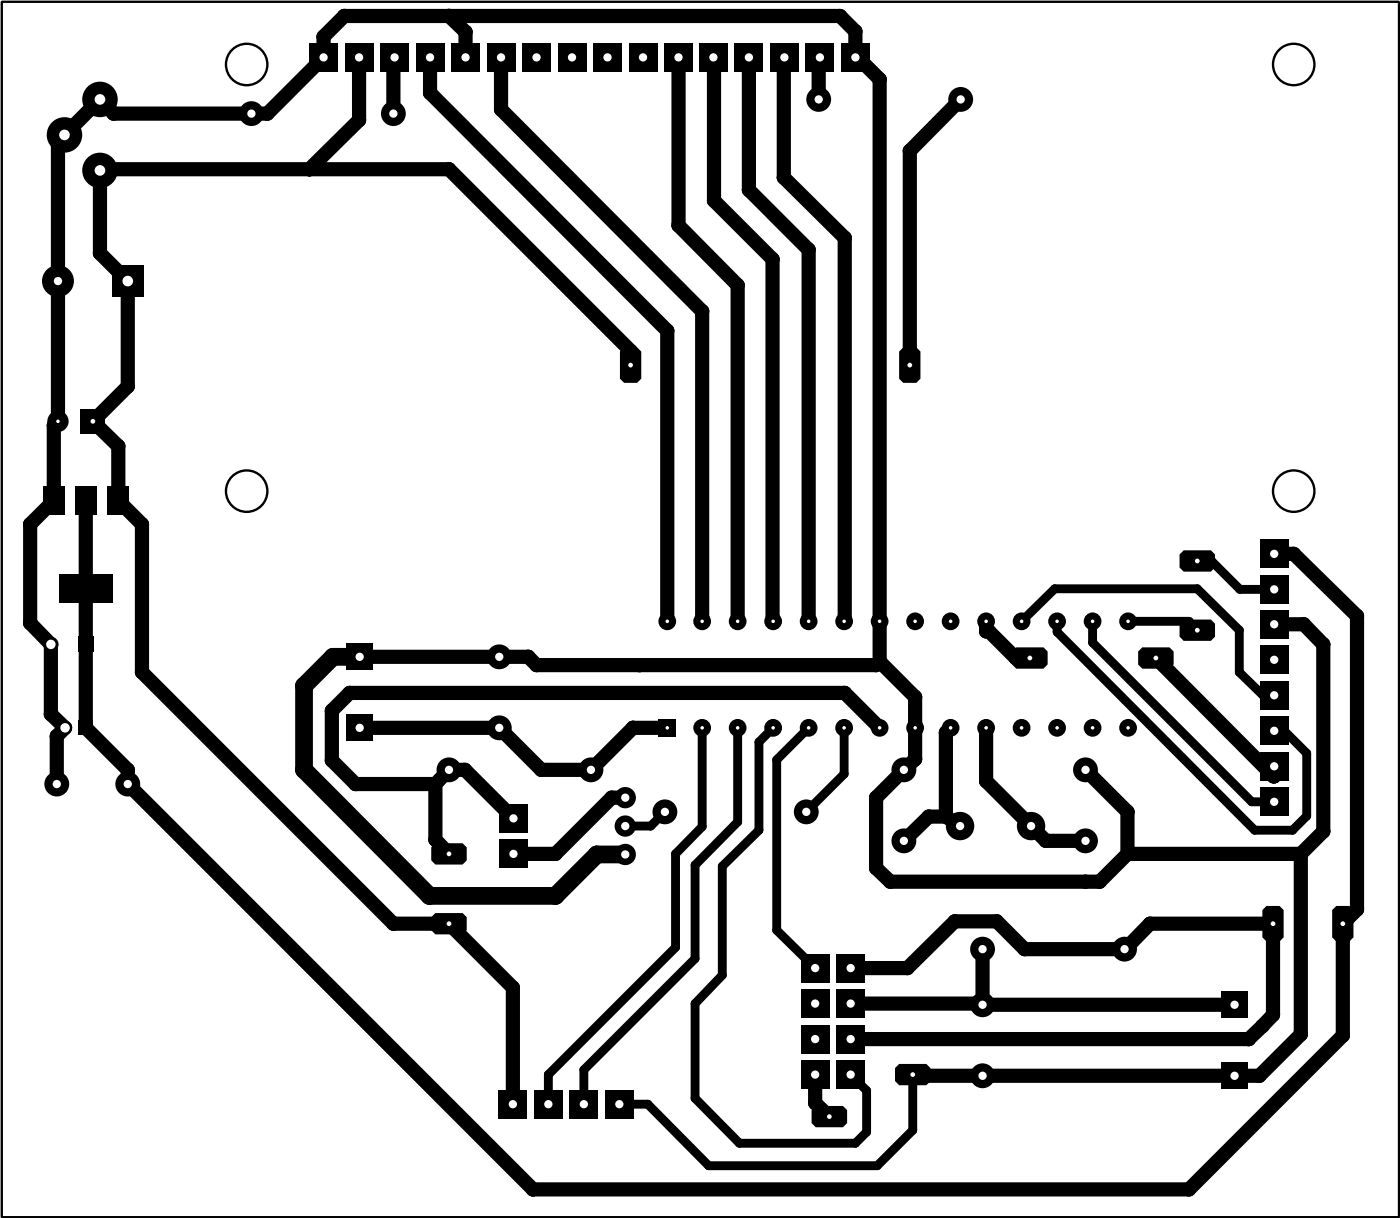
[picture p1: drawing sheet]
<svg xmlns="http://www.w3.org/2000/svg" width="100mm" height="87mm" viewBox="0 0 100 87" stroke-linecap="round" stroke-linejoin="round" font-family="sans-serif">
<g fill="none" stroke="#000" stroke-width="1">
<path d="M25.7 4.1v4.5l-3.6 3.5M28.2 4.1v.1v3.9M30.8 4.1v2.5l17 17.1v20.7M32.1 1.1l1.2 1.2v1.8M35.9 4.1v3.7l14.3 14.5v22.1M48.6 4.1v12l4.2 4.3v24M51.1 4.1v10.3l4.2 4.1v25.9M53.6 4.1v9.5l4.3 4.3v26.5M56.1 4.1v8.6l4.4 4.3-.1 27.4M58.7 4.1l-.1 .1v2.9M68.7 7.1l-3.6 3.7v15.3M6.1 35.8v16.3l3 3v1l29 29h47l11-11v-8l1-1v-21l-4.5-4.5h-1.4"/>
<path d="M45.1 26.1v-1l-13-13h-24.9v.1v5.9l1.9 2v7.5l-2.5 2.5 1.9 1.8v3.9l1.7 1.7v10.6l18 18h3.9l4.6 4.6v8.3M25.7 47h12.1l.6 .6h24.3l.2-.3M25.7 52.1h10l3 3h3.6l3-3h2.5M31.2 56.1l.9-1h1.2l3.4 3.4M31.2 56.1v4l.9 1M44.7 57.1h-.9l-4 4h-3.1M62.9 47.3v-41.6l-1.5-1.6h-.2v-1.9l-1.1-1.1h-35.5l-1.4 1.5v1.5l-4.1 4h-11l-.9-1-3.1 3v20l-.2 .3v5.4l-1.7 1.7v7.1l1.4 1.5v5l1.1 1-.6 .6v3.4M62.9 47.3l2.6 2.6v4.4l-2.8 2.8v5l1 1h15l2-2M62.9 52.1l-2.4-2.5h-35.5l-1.3 1.2v3.6l1.7 1.7h5.8M67.7 58.4h-1.2l-1.8 1.8M67.7 58.4l1 .7M68 52.1l-.3 .3v6"/>
<path d="M70.6 44.4v.8h.2l1.9 1.9h1M70.6 52.1v3.8l4.2 4.3h2.9M77.7 55.1l3 3v3M82.7 47.1l8.4 8.4 .1-.7M91.2 44.7h2.1l1.4 1.4v13.4l-1.6 1.6M58.3 76.9v2l1.1 1M60.9 71.8h9.3l.1 .1M70.3 71.9h18M70.3 67.9v4M80.5 67.9h-7.2l-2-2h-3l-3.4 3.4h-4M80.5 67.9l1.8-1.8h8.8v6.5l-1.7 1.7h-28.5M80.7 61.1h12.4"/>
<path d="M93.1 61.1v12.9l-3 3h-24.7l-.1-.1"/>
</g>
<g fill="#000">
<circle cx="4.1" cy="10.1" r=".51"/>
<circle cx="7.2" cy="18.1" r=".51"/>
<circle cx="7.2" cy="12.1" r=".51"/>
<circle cx="8.1" cy="8.1" r=".51"/>
<circle cx="19.1" cy="8.1" r=".51"/>
<circle cx="22.1" cy="12.1" r=".51"/>
<circle cx="23.2" cy="2.6" r=".51"/>
<circle cx="24.6" cy="1.1" r=".51"/>
<circle cx="25.7" cy="8.6" r=".51"/>
<circle cx="28.2" cy="4.2" r=".51"/>
<circle cx="30.8" cy="6.6" r=".51"/>
<circle cx="32.1" cy="1.1" r=".51"/>
<circle cx="32.1" cy="12.1" r=".51"/>
<circle cx="33.3" cy="2.3" r=".51"/>
<circle cx="35.9" cy="7.8" r=".51"/>
<circle cx="48.6" cy="16.1" r=".51"/>
<circle cx="51.1" cy="4.1" r=".51"/>
<circle cx="51.1" cy="14.4" r=".51"/>
<circle cx="53.6" cy="4.1" r=".51"/>
<circle cx="53.6" cy="13.6" r=".51"/>
<circle cx="55.3" cy="18.5" r=".51"/>
<circle cx="56.1" cy="4.1" r=".51"/>
<circle cx="56.1" cy="12.7" r=".51"/>
<circle cx="57.9" cy="17.9" r=".51"/>
<circle cx="58.6" cy="4.2" r=".51"/>
<circle cx="60.1" cy="1.1" r=".51"/>
<circle cx="60.5" cy="17" r=".51"/>
<circle cx="61.2" cy="2.2" r=".51"/>
<circle cx="61.4" cy="4.1" r=".51"/>
<circle cx="62.9" cy="5.7" r=".51"/>
<circle cx="65.1" cy="10.8" r=".51"/>
<circle cx="2.2" cy="37.5" r=".51"/>
<circle cx="3.9" cy="30.4" r=".51"/>
<circle cx="8.5" cy="31.9" r=".51"/>
<circle cx="9.1" cy="27.6" r=".51"/>
<circle cx="10.2" cy="37.5" r=".51"/>
<circle cx="45.1" cy="25.1" r=".51"/>
<circle cx="47.8" cy="23.7" r=".51"/>
<circle cx="50.2" cy="22.3" r=".51"/>
<circle cx="52.8" cy="20.4" r=".51"/>
<circle cx="92.6" cy="39.6" r=".51"/>
<circle cx="2.2" cy="44.6" r=".51"/>
<circle cx="3.6" cy="51.1" r=".51"/>
<circle cx="4.1" cy="52.7" r=".51"/>
<circle cx="9.1" cy="55.1" r=".51"/>
<circle cx="10.2" cy="48.1" r=".51"/>
<circle cx="21.8" cy="55.1" r=".64"/>
<circle cx="21.8" cy="49.1" r=".64"/>
<circle cx="23.7" cy="54.4" r=".51"/>
<circle cx="23.7" cy="50.8" r=".51"/>
<circle cx="23.8" cy="47" r=".64"/>
<circle cx="25" cy="49.6" r=".51"/>
<circle cx="25.4" cy="56.1" r=".51"/>
<circle cx="31.2" cy="56.1" r=".51"/>
<circle cx="33.3" cy="55.1" r=".51"/>
<circle cx="37.8" cy="47" r=".51"/>
<circle cx="38.4" cy="47.6" r=".51"/>
<circle cx="38.7" cy="55.1" r=".51"/>
<circle cx="43.8" cy="57.1" r=".51"/>
<circle cx="45.3" cy="52.1" r=".51"/>
<circle cx="45.8" cy="47.6" r=".51"/>
<circle cx="46.6" cy="59.1" r=".3"/>
<circle cx="50.2" cy="59.1" r=".3"/>
<circle cx="52.8" cy="58.8" r=".3"/>
<circle cx="54.3" cy="53.1" r=".3"/>
<circle cx="54.3" cy="59.4" r=".3"/>
<circle cx="55.3" cy="44.4" r=".51"/>
<circle cx="55.6" cy="54.4" r=".3"/>
<circle cx="57.9" cy="44.4" r=".51"/>
<circle cx="60.4" cy="55.4" r=".3"/>
<circle cx="60.5" cy="44.4" r=".51"/>
<circle cx="60.5" cy="49.6" r=".51"/>
<circle cx="62.7" cy="57.1" r=".51"/>
<circle cx="62.7" cy="47.6" r=".51"/>
<circle cx="62.9" cy="47.3" r=".51"/>
<circle cx="65.5" cy="49.9" r=".51"/>
<circle cx="65.5" cy="54.3" r=".51"/>
<circle cx="66.5" cy="58.4" r=".51"/>
<circle cx="67.7" cy="52.4" r=".51"/>
<circle cx="67.7" cy="58.4" r=".51"/>
<circle cx="70.6" cy="55.9" r=".51"/>
<circle cx="70.6" cy="45.2" r=".51"/>
<circle cx="70.8" cy="45.2" r=".51"/>
<circle cx="72.7" cy="47.1" r=".51"/>
<circle cx="75.5" cy="42.1" r=".3"/>
<circle cx="75.6" cy="45.2" r=".3"/>
<circle cx="78.2" cy="46" r=".3"/>
<circle cx="80.7" cy="58.1" r=".51"/>
<circle cx="85.1" cy="44.4" r=".3"/>
<circle cx="85.7" cy="42.1" r=".3"/>
<circle cx="86.7" cy="40.1" r=".3"/>
<circle cx="88.7" cy="48.1" r=".3"/>
<circle cx="88.7" cy="45.1" r=".3"/>
<circle cx="88.7" cy="42.2" r=".3"/>
<circle cx="89.6" cy="57.4" r=".3"/>
<circle cx="89.8" cy="59.4" r=".3"/>
<circle cx="90.4" cy="49.7" r=".3"/>
<circle cx="91.1" cy="55.5" r=".51"/>
<circle cx="91.2" cy="55.5" r=".51"/>
<circle cx="91.9" cy="52.3" r=".3"/>
<circle cx="92.5" cy="59.4" r=".3"/>
<circle cx="93.3" cy="44.7" r=".51"/>
<circle cx="93.5" cy="58.4" r=".3"/>
<circle cx="93.5" cy="53.9" r=".3"/>
<circle cx="94.7" cy="46.1" r=".51"/>
<circle cx="94.7" cy="59.5" r=".51"/>
<circle cx="97.1" cy="44.1" r=".51"/>
<circle cx="28.2" cy="66.1" r=".51"/>
<circle cx="30.7" cy="64.1" r=".64"/>
<circle cx="31.2" cy="60.1" r=".51"/>
<circle cx="36.7" cy="70.7" r=".51"/>
<circle cx="39.2" cy="76.9" r=".3"/>
<circle cx="39.8" cy="61.1" r=".51"/>
<circle cx="39.8" cy="64.1" r=".64"/>
<circle cx="41.8" cy="76.5" r=".3"/>
<circle cx="42.7" cy="61.1" r=".64"/>
<circle cx="46.4" cy="79" r=".3"/>
<circle cx="48.3" cy="61.1" r=".3"/>
<circle cx="48.3" cy="67.8" r=".3"/>
<circle cx="49.7" cy="78.6" r=".3"/>
<circle cx="49.7" cy="71.8" r=".3"/>
<circle cx="49.7" cy="61.9" r=".3"/>
<circle cx="49.7" cy="68.6" r=".3"/>
<circle cx="51.7" cy="69.8" r=".3"/>
<circle cx="51.7" cy="62" r=".3"/>
<circle cx="55.6" cy="66.5" r=".3"/>
<circle cx="58.3" cy="78.9" r=".51"/>
<circle cx="62" cy="78" r=".3"/>
<circle cx="62.7" cy="62.1" r=".51"/>
<circle cx="63.7" cy="63.1" r=".51"/>
<circle cx="64.9" cy="69.3" r=".51"/>
<circle cx="65.4" cy="77" r=".51"/>
<circle cx="68.3" cy="65.9" r=".51"/>
<circle cx="70.2" cy="71.8" r=".51"/>
<circle cx="71.3" cy="65.9" r=".51"/>
<circle cx="73.3" cy="67.9" r=".51"/>
<circle cx="74.8" cy="60.2" r=".51"/>
<circle cx="77.7" cy="63.1" r=".51"/>
<circle cx="78.7" cy="63.1" r=".51"/>
<circle cx="80.5" cy="67.9" r=".51"/>
<circle cx="80.5" cy="67.9" r=".13"/>
<circle cx="80.7" cy="61.1" r=".51"/>
<circle cx="82.3" cy="66.1" r=".51"/>
<circle cx="89.4" cy="74.3" r=".51"/>
<circle cx="90.1" cy="77" r=".51"/>
<circle cx="90.3" cy="73.4" r=".51"/>
<circle cx="91.1" cy="72.6" r=".51"/>
<circle cx="93.1" cy="74" r=".51"/>
<circle cx="93.1" cy="61.1" r=".51"/>
<circle cx="96.1" cy="74.1" r=".51"/>
<circle cx="97.1" cy="65.1" r=".51"/>
<circle cx="38.1" cy="85.1" r=".51"/>
<circle cx="50.7" cy="83.4" r=".3"/>
<circle cx="52.9" cy="81.8" r=".3"/>
<circle cx="61.2" cy="81.8" r=".3"/>
<circle cx="62" cy="81" r=".3"/>
<circle cx="62.8" cy="83.4" r=".3"/>
<circle cx="65.3" cy="80.9" r=".3"/>
<circle cx="85.1" cy="85.1" r=".51"/>
</g>
<path d="M47.6 58.1l-1 1h-1.9M50.2 52.1v7l-1.9 2v6.7l-9.1 9.1v2.1M52.8 52.1v6.7l-3.1 3.1v6.7l-7.9 7.9v2.5M55.3 52.1l-1 1v6.3l-2.6 2.6v7.8l-2 2v6.8l3.2 3.2h8.3l.8-.8v-3l-1.1-1.1M57.9 52.1l-2.3 2.3v12.1l2.7 2.8M60.4 52.1v3.3l-2.7 2.7M73.1 44.4l2.4-2.3h10.2l3 3v3l1.7 1.6h.8M75.6 44.4v.8l14.2 14.2h2.7l1-1v-4.5l-1.6-1.6h-.7M78.2 44.4v1.6l11.4 11.4h1.6M80.7 44.4h4.4l.6 .7M85.7 40.1h1l2 2.1h2.5M65.3 76.9v4l-2.5 2.5h-12.1l-4.3-4.4h-2.1" fill="none" stroke="#000" stroke-width=".63"/>
<path d="M80.5 67.9h.1" fill="none" stroke="#000" stroke-width=".25"/>
<g fill="#000">
<path d="M22.1 3.1h2.1v2h-2.1z"/>
<circle cx="53.6" cy="4.1" r=".51"/>
<circle cx="57.9" cy="44.4" r=".51"/>
</g>
<path d="M25.7 47h-1.9l-2 2.1v6l8.9 9h9.1l2.9-3h2" fill="none" stroke="#000" stroke-width="1.3"/>
<circle cx="23.2" cy="4.1" r=".3" fill="#fff"/>
<path d="M24.7 3.1h2v2h-2z" fill="#000"/>
<circle cx="25.7" cy="4.1" r=".3" fill="#fff"/>
<path d="M27.2 3.1h2.1v2h-2.1z" fill="#000"/>
<circle cx="28.2" cy="4.1" r=".3" fill="#fff"/>
<path d="M29.8 3.1h2v2h-2z" fill="#000"/>
<circle cx="30.8" cy="4.1" r=".3" fill="#fff"/>
<path d="M32.3 3.1h2v2h-2z" fill="#000"/>
<circle cx="33.3" cy="4.1" r=".3" fill="#fff"/>
<path d="M34.8 3.1h2.1v2h-2.1z" fill="#000"/>
<circle cx="35.9" cy="4.1" r=".3" fill="#fff"/>
<path d="M37.4 3.1h2v2h-2z" fill="#000"/>
<circle cx="38.4" cy="4.1" r=".3" fill="#fff"/>
<path d="M39.9 3.1h2.1v2h-2.1z" fill="#000"/>
<circle cx="40.9" cy="4.1" r=".3" fill="#fff"/>
<path d="M42.5 3.1h2v2h-2z" fill="#000"/>
<circle cx="43.5" cy="4.1" r=".3" fill="#fff"/>
<path d="M45 3.1h2v2h-2z" fill="#000"/>
<circle cx="46" cy="4.1" r=".3" fill="#fff"/>
<path d="M47.5 3.1h2.1v2h-2.1z" fill="#000"/>
<circle cx="48.6" cy="4.1" r=".3" fill="#fff"/>
<path d="M50 3.1h2.1v2h-2.1z" fill="#000"/>
<circle cx="51.1" cy="4.1" r=".3" fill="#fff"/>
<path d="M52.6 3.1h2v2h-2z" fill="#000"/>
<circle cx="53.6" cy="4.1" r=".3" fill="#fff"/>
<path d="M55.1 3.1h2v2h-2z" fill="#000"/>
<circle cx="56.1" cy="4.1" r=".3" fill="#fff"/>
<path d="M57.7 3.1h2v2h-2z" fill="#000"/>
<circle cx="58.7" cy="4.1" r=".3" fill="#fff"/>
<path d="M60.2 3.1h2v2h-2z" fill="#000"/>
<circle cx="61.2" cy="4.1" r=".3" fill="#fff"/>
<circle cx="7.2" cy="12.2" r="1.27" fill="#000"/>
<circle cx="7.2" cy="12.2" r=".38" fill="#fff"/>
<circle cx="4.6" cy="9.7" r="1.27" fill="#000"/>
<circle cx="4.6" cy="9.7" r=".38" fill="#fff"/>
<circle cx="7.2" cy="7.1" r="1.27" fill="#000"/>
<circle cx="7.2" cy="7.1" r=".38" fill="#fff"/>
<circle cx="28.2" cy="8.1" r=".89" fill="#000"/>
<circle cx="28.2" cy="8.1" r=".3" fill="#fff"/>
<circle cx="18" cy="8.1" r=".89" fill="#000"/>
<circle cx="18" cy="8.1" r=".3" fill="#fff"/>
<circle cx="58.6" cy="7.1" r=".89" fill="#000"/>
<circle cx="58.6" cy="7.1" r=".3" fill="#fff"/>
<circle cx="68.7" cy="7.1" r=".89" fill="#000"/>
<circle cx="68.7" cy="7.1" r=".3" fill="#fff"/>
<path d="M8 19h2.3v2.3h-2.3zM3.1 34.8h1.5v2h-1.5zM5.4 34.8h1.5v2h-1.5zM7.7 34.8h1.5v2h-1.5zM4.2 41.1h3.8v2h-3.8z" fill="#000"/>
<circle cx="9.1" cy="20.1" r=".38" fill="#fff"/>
<circle cx="4.1" cy="20.1" r="1.14" fill="#000"/>
<circle cx="4.1" cy="20.1" r=".3" fill="#fff"/>
<path d="M5.8 29.3h1.7v1.7h-1.7z" fill="#000"/>
<circle cx="6.6" cy="30.1" r=".17" fill="#fff"/>
<circle cx="4.1" cy="30.1" r=".76" fill="#000"/>
<circle cx="4.1" cy="30.1" r=".13" fill="#fff"/>
<path d="M5.6 45.6h1.1v1.1h-1.1z" fill="#000"/>
<circle cx="3.6" cy="46.1" r=".55" fill="#000"/>
<circle cx="3.6" cy="46.1" r=".34" fill="#fff"/>
<path d="M5.6 51.6h1v1h-1z" fill="#000"/>
<circle cx="4.7" cy="52.1" r=".51" fill="#000"/>
<circle cx="4.7" cy="52.1" r=".34" fill="#fff"/>
<circle cx="9.1" cy="56.1" r=".89" fill="#000"/>
<circle cx="9.1" cy="56.1" r=".3" fill="#fff"/>
<circle cx="4.1" cy="56.1" r=".89" fill="#000"/>
<circle cx="4.1" cy="56.1" r=".3" fill="#fff"/>
<path d="M59.9 75.9h2v2h-2z" fill="#000"/>
<circle cx="60.9" cy="76.9" r=".3" fill="#fff"/>
<path d="M59.9 73.3h2v2.1h-2z" fill="#000"/>
<circle cx="60.9" cy="74.3" r=".3" fill="#fff"/>
<path d="M59.9 70.8h2v2h-2z" fill="#000"/>
<circle cx="60.9" cy="71.8" r=".3" fill="#fff"/>
<path d="M59.9 68.2h2v2.1h-2z" fill="#000"/>
<circle cx="60.9" cy="69.3" r=".3" fill="#fff"/>
<path d="M57.3 68.2h2.1v2.1h-2.1z" fill="#000"/>
<circle cx="58.3" cy="69.3" r=".3" fill="#fff"/>
<path d="M57.3 70.8h2.1v2h-2.1z" fill="#000"/>
<circle cx="58.3" cy="71.8" r=".3" fill="#fff"/>
<path d="M57.3 73.3h2.1v2.1h-2.1z" fill="#000"/>
<circle cx="58.3" cy="74.3" r=".3" fill="#fff"/>
<path d="M57.3 75.9h2.1v2h-2.1z" fill="#000"/>
<circle cx="58.3" cy="76.9" r=".3" fill="#fff"/>
<circle cx="70.3" cy="67.9" r=".89" fill="#000"/>
<circle cx="70.3" cy="67.9" r=".3" fill="#fff"/>
<circle cx="80.5" cy="67.9" r=".89" fill="#000"/>
<circle cx="80.5" cy="67.9" r=".3" fill="#fff"/>
<path d="M87.4 76h1.9v1.9h-1.9z" fill="#000"/>
<circle cx="88.3" cy="77" r=".3" fill="#fff"/>
<path d="M87.4 71h1.9v1.8h-1.9z" fill="#000"/>
<circle cx="88.3" cy="71.9" r=".3" fill="#fff"/>
<circle cx="70.3" cy="77" r=".89" fill="#000"/>
<circle cx="70.3" cy="77" r=".3" fill="#fff"/>
<circle cx="70.3" cy="71.9" r=".89" fill="#000"/>
<circle cx="70.3" cy="71.9" r=".3" fill="#fff"/>
<path d="M35.7 57.5h2.1v2.1h-2.1z" fill="#000"/>
<circle cx="36.7" cy="58.5" r=".3" fill="#fff"/>
<path d="M35.7 60.1h2.1v2h-2.1z" fill="#000"/>
<circle cx="36.7" cy="61.1" r=".3" fill="#fff"/>
<circle cx="44.7" cy="61.1" r=".76" fill="#000"/>
<circle cx="44.7" cy="61.1" r=".3" fill="#fff"/>
<circle cx="44.7" cy="59.1" r=".76" fill="#000"/>
<circle cx="44.7" cy="59.1" r=".3" fill="#fff"/>
<circle cx="44.7" cy="57.1" r=".76" fill="#000"/>
<circle cx="44.7" cy="57.1" r=".3" fill="#fff"/>
<circle cx="57.7" cy="58.1" r=".89" fill="#000"/>
<circle cx="57.7" cy="58.1" r=".3" fill="#fff"/>
<circle cx="47.6" cy="58.1" r=".89" fill="#000"/>
<circle cx="47.6" cy="58.1" r=".3" fill="#fff"/>
<path d="M47.1 51.4h1.3v1.3h-1.3z" fill="#000"/>
<circle cx="47.8" cy="52.1" r=".13" fill="#fff"/>
<circle cx="50.2" cy="52.1" r=".64" fill="#000"/>
<circle cx="50.2" cy="52.1" r=".13" fill="#fff"/>
<circle cx="52.8" cy="52.1" r=".64" fill="#000"/>
<circle cx="52.8" cy="52.1" r=".13" fill="#fff"/>
<circle cx="55.3" cy="52.1" r=".64" fill="#000"/>
<circle cx="55.3" cy="52.1" r=".13" fill="#fff"/>
<circle cx="57.9" cy="52.1" r=".64" fill="#000"/>
<circle cx="57.9" cy="52.1" r=".13" fill="#fff"/>
<circle cx="60.4" cy="52.1" r=".64" fill="#000"/>
<circle cx="60.4" cy="52.1" r=".13" fill="#fff"/>
<circle cx="62.9" cy="52.1" r=".64" fill="#000"/>
<circle cx="62.9" cy="52.1" r=".13" fill="#fff"/>
<circle cx="65.5" cy="52.1" r=".64" fill="#000"/>
<circle cx="65.5" cy="52.1" r=".13" fill="#fff"/>
<circle cx="68" cy="52.1" r=".64" fill="#000"/>
<circle cx="68" cy="52.1" r=".13" fill="#fff"/>
<circle cx="70.6" cy="52.1" r=".64" fill="#000"/>
<circle cx="70.6" cy="52.1" r=".13" fill="#fff"/>
<circle cx="73.1" cy="52.1" r=".64" fill="#000"/>
<circle cx="73.1" cy="52.1" r=".13" fill="#fff"/>
<circle cx="75.6" cy="52.1" r=".64" fill="#000"/>
<circle cx="75.6" cy="52.1" r=".13" fill="#fff"/>
<circle cx="78.2" cy="52.1" r=".64" fill="#000"/>
<circle cx="78.2" cy="52.1" r=".13" fill="#fff"/>
<circle cx="80.7" cy="52.1" r=".64" fill="#000"/>
<circle cx="80.7" cy="52.1" r=".13" fill="#fff"/>
<circle cx="80.7" cy="44.5" r=".64" fill="#000"/>
<circle cx="80.7" cy="44.4" r=".13" fill="#fff"/>
<circle cx="78.2" cy="44.5" r=".64" fill="#000"/>
<circle cx="78.2" cy="44.4" r=".13" fill="#fff"/>
<circle cx="75.6" cy="44.5" r=".64" fill="#000"/>
<circle cx="75.6" cy="44.4" r=".13" fill="#fff"/>
<circle cx="73.1" cy="44.5" r=".64" fill="#000"/>
<circle cx="73.1" cy="44.4" r=".13" fill="#fff"/>
<circle cx="70.6" cy="44.5" r=".64" fill="#000"/>
<circle cx="70.6" cy="44.4" r=".13" fill="#fff"/>
<circle cx="68" cy="44.5" r=".64" fill="#000"/>
<circle cx="68" cy="44.4" r=".13" fill="#fff"/>
<circle cx="65.5" cy="44.5" r=".64" fill="#000"/>
<circle cx="65.5" cy="44.4" r=".13" fill="#fff"/>
<circle cx="62.9" cy="44.5" r=".64" fill="#000"/>
<circle cx="62.9" cy="44.4" r=".13" fill="#fff"/>
<circle cx="60.4" cy="44.5" r=".64" fill="#000"/>
<circle cx="60.4" cy="44.4" r=".13" fill="#fff"/>
<circle cx="57.9" cy="44.5" r=".64" fill="#000"/>
<circle cx="57.9" cy="44.4" r=".13" fill="#fff"/>
<circle cx="55.3" cy="44.5" r=".64" fill="#000"/>
<circle cx="55.3" cy="44.4" r=".13" fill="#fff"/>
<circle cx="52.8" cy="44.5" r=".64" fill="#000"/>
<circle cx="52.8" cy="44.4" r=".13" fill="#fff"/>
<circle cx="50.2" cy="44.5" r=".64" fill="#000"/>
<circle cx="50.2" cy="44.4" r=".13" fill="#fff"/>
<circle cx="47.8" cy="44.5" r=".64" fill="#000"/>
<circle cx="47.8" cy="44.4" r=".13" fill="#fff"/>
<path d="M35.7 78h2v2h-2z" fill="#000"/>
<circle cx="36.7" cy="79" r=".3" fill="#fff"/>
<path d="M38.2 78h2.1v2h-2.1z" fill="#000"/>
<circle cx="39.2" cy="79" r=".3" fill="#fff"/>
<path d="M40.8 78h2v2h-2z" fill="#000"/>
<circle cx="41.8" cy="79" r=".3" fill="#fff"/>
<path d="M43.3 78h2v2h-2z" fill="#000"/>
<circle cx="44.3" cy="79" r=".3" fill="#fff"/>
<path d="M90.2 56.3h2v2.1h-2z" fill="#000"/>
<circle cx="91.2" cy="57.4" r=".3" fill="#fff"/>
<path d="M90.2 53.8h2v2h-2z" fill="#000"/>
<circle cx="91.2" cy="54.8" r=".3" fill="#fff"/>
<path d="M90.2 51.3h2v2h-2z" fill="#000"/>
<circle cx="91.2" cy="52.3" r=".3" fill="#fff"/>
<path d="M90.2 48.7h2v2.1h-2z" fill="#000"/>
<circle cx="91.2" cy="49.7" r=".3" fill="#fff"/>
<path d="M90.2 46.2h2v2h-2z" fill="#000"/>
<circle cx="91.2" cy="47.2" r=".3" fill="#fff"/>
<path d="M90.2 43.6h2v2.1h-2z" fill="#000"/>
<circle cx="91.2" cy="44.7" r=".3" fill="#fff"/>
<path d="M90.2 41.1h2v2.1h-2z" fill="#000"/>
<circle cx="91.2" cy="42.2" r=".3" fill="#fff"/>
<path d="M90.2 38.6h2v2h-2z" fill="#000"/>
<circle cx="91.2" cy="39.6" r=".3" fill="#fff"/>
<circle cx="68.7" cy="59.1" r="1.02" fill="#000"/>
<circle cx="68.7" cy="59.1" r=".3" fill="#fff"/>
<circle cx="73.8" cy="59.1" r="1.02" fill="#000"/>
<circle cx="73.8" cy="59.1" r=".3" fill="#fff"/>
<circle cx="64.7" cy="55.1" r=".89" fill="#000"/>
<circle cx="64.7" cy="55.1" r=".3" fill="#fff"/>
<circle cx="64.7" cy="60.2" r=".89" fill="#000"/>
<circle cx="64.7" cy="60.2" r=".3" fill="#fff"/>
<circle cx="77.7" cy="55.1" r=".89" fill="#000"/>
<circle cx="77.7" cy="55.1" r=".3" fill="#fff"/>
<circle cx="77.7" cy="60.2" r=".89" fill="#000"/>
<circle cx="77.7" cy="60.2" r=".3" fill="#fff"/>
<circle cx="42.3" cy="55.1" r=".89" fill="#000"/>
<circle cx="42.3" cy="55.1" r=".3" fill="#fff"/>
<circle cx="32.1" cy="55.1" r=".89" fill="#000"/>
<circle cx="32.1" cy="55.1" r=".3" fill="#fff"/>
<path d="M24.8 46.1h1.9v1.8h-1.9z" fill="#000"/>
<circle cx="25.7" cy="47" r=".3" fill="#fff"/>
<path d="M24.8 51.1h1.9v1.9h-1.9z" fill="#000"/>
<circle cx="25.7" cy="52.1" r=".3" fill="#fff"/>
<circle cx="35.7" cy="47" r=".89" fill="#000"/>
<circle cx="35.7" cy="47" r=".3" fill="#fff"/>
<circle cx="35.7" cy="52.1" r=".89" fill="#000"/>
<circle cx="35.7" cy="52.1" r=".3" fill="#fff"/>
<path d="M64.3 76.1h2l.3 .3v.9l-.3 .3h-2l-.2-.3v-.9z" fill-rule="evenodd" fill="#000"/>
<circle cx="65.3" cy="76.9" r=".17" fill="#fff"/>
<path d="M58.4 79.1h1.9l.3 .3v.9l-.3 .3h-1.9l-.3-.3v-.9z" fill-rule="evenodd" fill="#000"/>
<circle cx="59.4" cy="79.9" r=".17" fill="#fff"/>
<path d="M84.4 44.6l.3-.3h2l.3 .3v1l-.3 .2h-2l-.3-.2z" fill-rule="evenodd" fill="#000"/>
<circle cx="85.7" cy="45.1" r=".17" fill="#fff"/>
<path d="M84.4 39.7l.3-.3h2l.3 .3v.9l-.3 .3h-2l-.3-.3z" fill-rule="evenodd" fill="#000"/>
<circle cx="85.7" cy="40.1" r=".17" fill="#fff"/>
<path d="M81.4 46.6l.3-.3h2l.3 .3v.9l-.3 .3h-2l-.3-.3z" fill-rule="evenodd" fill="#000"/>
<circle cx="82.7" cy="47.1" r=".17" fill="#fff"/>
<path d="M72.4 46.6l.3-.3h2l.3 .3v.9l-.3 .3h-2l-.3-.3z" fill-rule="evenodd" fill="#000"/>
<circle cx="73.7" cy="47.1" r=".17" fill="#fff"/>
<path d="M95.6 64.8h1l.3 .3v2l-.3 .3h-1l-.3-.3v-2z" fill-rule="evenodd" fill="#000"/>
<circle cx="96.1" cy="66.1" r=".17" fill="#fff"/>
<path d="M90.6 64.8h1l.3 .3v2l-.3 .3h-1l-.3-.3v-2z" fill-rule="evenodd" fill="#000"/>
<circle cx="91.1" cy="66.1" r=".17" fill="#fff"/>
<path d="M31.2 60.3h1.9l.3 .3v1l-.3 .2h-1.9l-.3-.2v-1z" fill-rule="evenodd" fill="#000"/>
<circle cx="32.1" cy="61.1" r=".17" fill="#fff"/>
<path d="M30.9 65.6l.3-.3h1.9l.3 .3v.9l-.3 .3h-1.9l-.3-.3z" fill-rule="evenodd" fill="#000"/>
<circle cx="32.1" cy="66.1" r=".17" fill="#fff"/>
<path d="M64.6 24.8h1l.3 .3v2l-.3 .3h-1l-.3-.3v-2z" fill-rule="evenodd" fill="#000"/>
<circle cx="65.1" cy="26.1" r=".17" fill="#fff"/>
<path d="M44.7 24.8h.9l.3 .3v2l-.3 .3h-.9l-.3-.3v-2z" fill-rule="evenodd" fill="#000"/>
<circle cx="45.1" cy="26.1" r=".17" fill="#fff"/>
<g fill="none" stroke="#000" stroke-width=".17">
<path d="M.1 .1h100v87h-100z"/>
<circle cx="17.7" cy="4.6" r="1.48"/>
<circle cx="92.6" cy="4.6" r="1.48"/>
<circle cx="17.7" cy="35.1" r="1.48"/>
<circle cx="92.6" cy="35.1" r="1.48"/>
</g>
</svg>
